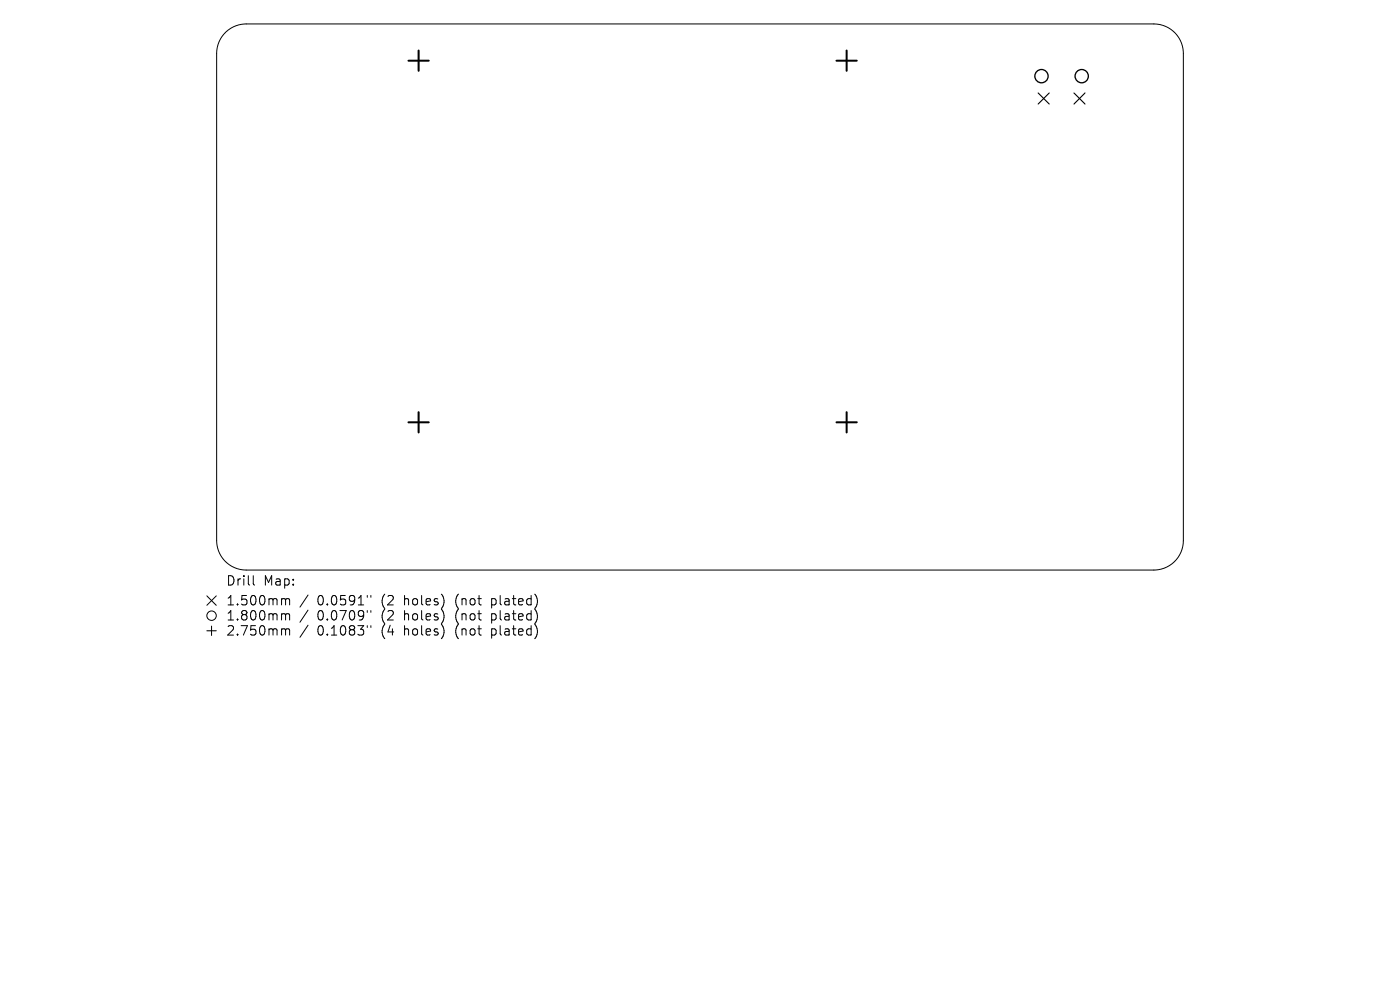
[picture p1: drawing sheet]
<svg xmlns="http://www.w3.org/2000/svg" width="297mm" height="210mm" viewBox="0 0 297 210" stroke-linecap="round" stroke-linejoin="round" font-family="sans-serif">
<defs><g id="words">
<g font-size="2.8">
<text x="47.9" y="124.5">Drill</text>
<text x="55.9" y="124.5">Map:</text>
<text x="47.9" y="128.7">1.500mm</text>
<text x="47.9" y="131.9">1.800mm</text>
<text x="67.3" y="128.7">0.0591&quot;</text>
<text x="67.3" y="131.9">0.0709&quot;</text>
<text x="81.1" y="128.7">(2</text>
<text x="81.1" y="131.9">(2</text>
<text x="86" y="128.7">holes)</text>
<text x="86" y="131.9">holes)</text>
<text x="97.1" y="128.7">(not</text>
<text x="97.1" y="131.9">(not</text>
<text x="104.9" y="128.7">plated)</text>
<text x="104.9" y="131.9">plated)</text>
<text x="47.9" y="135.1">2.750mm</text>
<text x="67.3" y="135.1">0.1083&quot;</text>
<text x="81.1" y="135.1">(4</text>
<text x="86" y="135.1">holes)</text>
<text x="97.1" y="135.1">(not</text>
<text x="104.9" y="135.1">plated)</text>
</g>
</g></defs>
<g fill="none" stroke="#000" stroke-width=".21">
<path d="M47.9 6.8a6.3 6.3 0 0 1 4.3-1.7h192.6a6.3 6.3 0 0 1 6.2 6.2v103.4a6.3 6.3 0 0 1-6.2 6.2h-192.6a6.3 6.3 0 0 1-6.2-6.2v-103.4a6.3 6.3 0 0 1 1.9-4.5zM43.9 126.4l2 2M43.9 133.8h2M44.9 132.8v2M45.9 126.4l-2 2M53.7 122.1v1.7l.3 .3M60 127l.5 .1 .1 .2M60 130.2h.3l.3 .3M60 133.4l.5 .1 .1 .2M60.6 127.3l.3-.3 .4 .1 .1 1.2M60.6 127.3v1M60.6 130.5v1"/>
<path d="M60.6 133.7v1M60.6 130.5l.3-.3 .4 .1 .1 1.2M60.6 133.7l.3-.3 .4 .1 .1 1.2M65.3 126.2l-1.7 2.6M65.3 129.4l-1.7 2.6M65.3 132.6l-1.7 2.6M77.9 126.3v.4M77.9 129.5v.4M77.9 132.7v.4M78.7 126.3v.4M78.7 129.5v.4M78.7 132.7v.4"/>
<circle cx="44.9" cy="130.6" r="1"/>
</g>
<path d="M220.2 19.7l2.4 2.4M222.6 19.7l-2.4 2.4M227.8 19.7l2.4 2.4M230.2 19.7l-2.4 2.4" fill="none" stroke="#000" stroke-width=".23"/>
<g fill="none" stroke="#000" stroke-width=".28">
<circle cx="220.9" cy="16.2" r="1.41"/>
<circle cx="229.5" cy="16.2" r="1.41"/>
</g>
<path d="M86.7 12.9h4.3M88.8 10.7v4.3M177.5 12.9h4.3M179.6 10.7v4.3M86.7 89.6h4.3M88.8 87.4v4.3M177.5 89.6h4.3M179.6 87.4v4.3" fill="none" stroke="#000" stroke-width=".43"/>
<use href="#words"/>
</svg>
